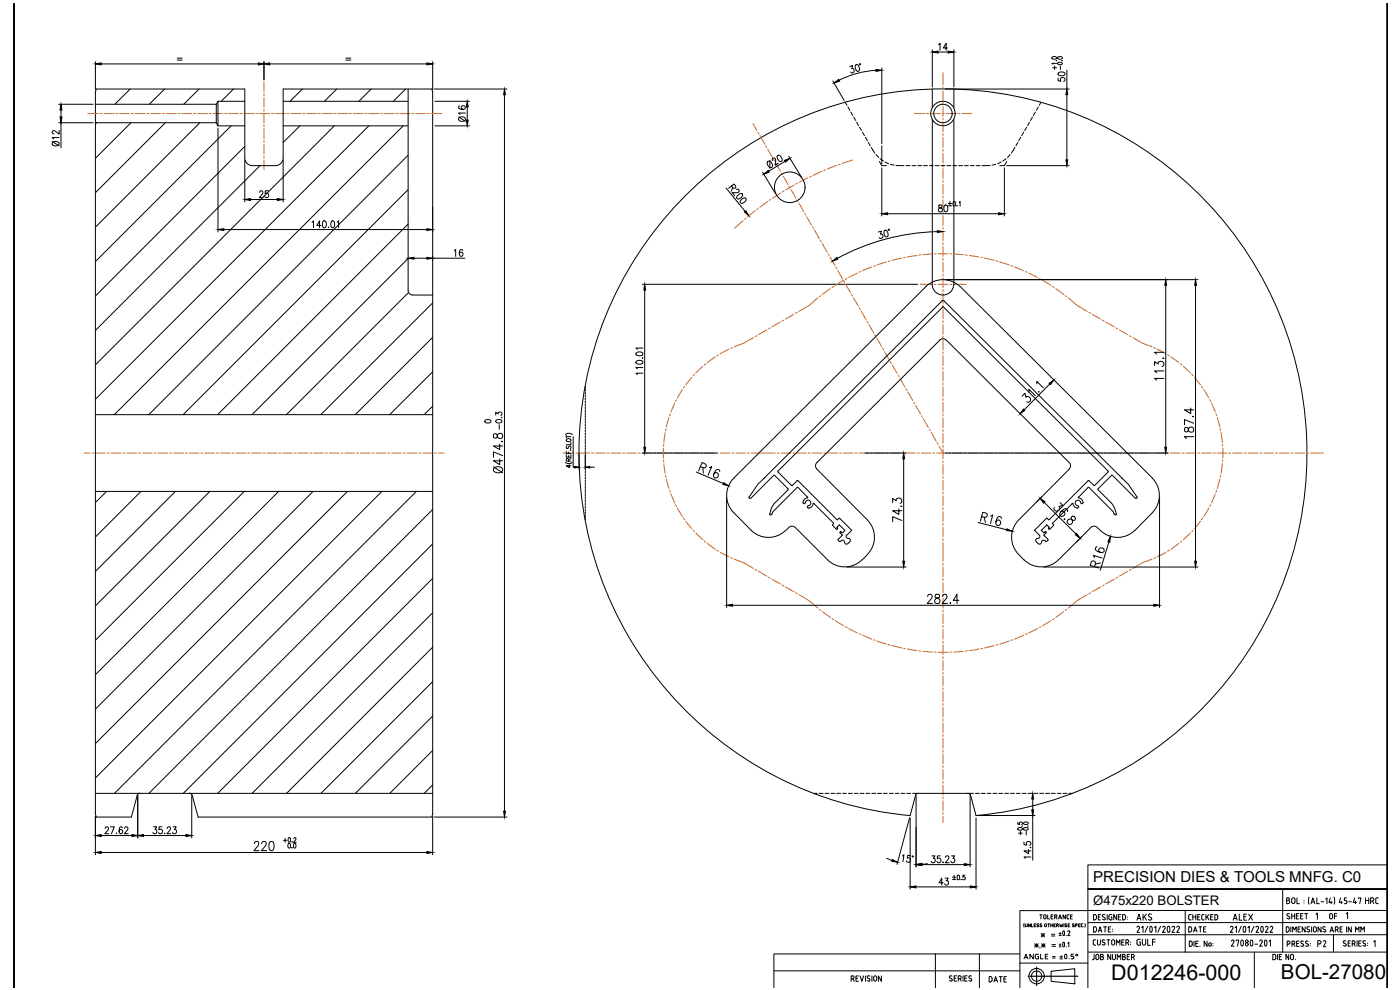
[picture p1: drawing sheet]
<svg xmlns="http://www.w3.org/2000/svg" width="420mm" height="297mm" viewBox="0 0 420 297" stroke-linecap="round" stroke-linejoin="round" font-family="sans-serif">
<defs><g id="words">
<text font-size="6.6" x="340.4" y="278.3">AKS</text>
<text font-size="6.4" x="333.5" y="294">D012246-000</text>
<text font-size="6.2" x="384.4" y="293.9">BOL-27080</text>
<text font-size="5.3" x="394.8" y="285.4">P2</text>
<g font-size="4.9">
<text x="151.7" y="130.2" transform="rotate(-90 151.7 130.2)">-0.3</text>
<text x="369.4" y="277.3">ALEX</text>
<text x="398.3" y="276.9">OF</text>
<text x="340.4" y="284.7">GULF</text>
<text x="296" y="296">DATE</text>
</g>
<text font-size="4.5" x="328.1" y="264.7">PRECISION DIES &amp; TOOLS MNFG. C0</text>
<g font-size="4.4">
<text x="327" y="280.8">DATE:</text>
<text x="355.6" y="280.8">DATE</text>
<text x="309.7" y="285.7">*.* =</text>
</g>
<g font-size="4">
<text x="144.6" y="128.1">0</text>
<text x="328.1" y="271.6">Ø475x220 BOLSTER</text>
<text x="311.5" y="282.2">* =</text>
</g>
</g></defs>
<!-- layer: 0 -->
<g fill="none" stroke="#000" stroke-width=".3">
<path d="M28.6 31.3h36.3M28.6 36.8h36.3M29 36.8l-.4 .4M39.1 26.7l-4.6 4.6M39.3 36.8l-10.7 10.7M49.4 26.7l-4.6 4.6M49.6 36.8l-21 21M59.7 26.7l-4.6 4.6M60 36.8l-31.4 31.4M65.4 30.4v7.4l-.5-1v-5.5M65.4 30.4h8.1M65.4 37.8h8.1"/>
<path d="M65.4 30.4l-.5 .9M69.4 37.8l-40.8 40.7M70.1 26.7l-3.7 3.7M85 30.4h37.5M85 37.8h37.5M90 37.8l-5 5M90.7 26.7l-3.6 3.7M100.3 37.8l-71.7 71.7M101.1 26.7l-3.7 3.7M110.7 37.8l-82.1 82M111.4 26.7l-3.7 3.7M121 37.8l-86.7 86.6"/>
<path d="M121.7 26.7l-3.7 3.7M122.5 26.7v60.5M253.7 30.7l.5 .9M254.5 32.1l.5 1M255.3 33.6l.6 1M256.2 35.1l.6 1.1M257.1 36.7l.6 1M258 38.2l.5 1M258.8 39.7l.6 1M279.8 35.9v49.4a3.2 3.2 0 0 0 3.2 3.2 3.2 3.2 0 0 0 3.2-3.2M279.8 26.8v5.5M286.3 26.8v5.5"/>
<path d="M286.3 35.9v49.4M307.2 39.7l-.6 1M308.1 38.2l-.6 1M309 36.7l-.6 1M309.9 35.1l-.6 1.1M310.7 33.6l-.6 1M311.6 32.1l-.6 1M312.4 30.7l-.5 .9M73.5 43.9l-44.9 44.9M78 49.7l-49.4 49.4M122.5 46.6l-77.9 77.8M122.5 56.9l-67.5 67.5"/>
<path d="M259.7 41.2l.6 1M260.6 42.7l.6 1M261.5 44.2l1 1.7M262.9 46.4l.8 .8M264.1 47.6l1 .7M265.6 48.6l1.1 .5M267.2 49.3l1.2 .2M268.9 49.7h2.4M271.9 49.7h1.2M273.7 49.7h1.1M275.4 49.7h1.2M277.2 49.7h1.2"/>
<path d="M278.9 49.7h1.2M280.7 49.7h1.2M282.5 49.7h1.1M284.2 49.7h1.2M286 49.7h1.1M287.7 49.7h1.2M289.4 49.7h1.2M291.2 49.7h1.2M293 49.7h1.1M297.2 49.7h-2.5M298.8 49.3l-1.1 .2M300.5 48.6l-1.1 .5"/>
<path d="M301.9 47.6l-.9 .7M303.2 46.4l-.8 .8M304.6 44.2l-1.1 1.7M305.5 42.7l-.6 1M306.3 41.2l-.6 1M122.5 67.2l-57.2 57.2M122.5 77.6l-46.9 46.8M122.5 87.1a1.38 1.38 0 0 0 1.4 1.4h6M122.6 87.8l-36.6 36.6M129.9 90.9l-33.6 33.5M129.9 101.2l-23.3 23.2M129.9 111.5l-13 12.9"/>
<path d="M175.7 116v.5M175.7 116.8v.6M175.7 117.6v.6M175.7 118.5v.6M175.7 119.4v.6M28.6 124.4h101.3M129.9 121.9l-2.6 2.5M175.7 120.3v.6M175.7 121.2v.6M175.7 122v.6M175.7 122.9v.6M175.7 123.8v.6"/>
<path d="M175.7 124.7v.6M175.7 125.6v.6M175.7 126.4v.6M175.7 127.3v.6M175.7 128.2v.6M175.7 129.1v.5M175.7 129.9v.6M175.7 130.8v.6M175.7 131.7v.6M175.7 132.5v.6M175.7 133.4v.6M175.7 134.3v.6"/>
<path d="M175.7 135.2v.6M175.7 136.1v.6M175.7 136.9v.6M175.7 137.8v.6M175.7 138.7v.6M175.7 139.6v.6M28.6 147.4h101.3M32 147.4l-3.4 3.4M42.3 147.4l-13.7 13.7M52.6 147.4l-24 24.1M63 147.4l-34.4 34.4M73.3 147.4l-44.7 44.7"/>
<path d="M83.6 147.4l-55 55M94 147.4l-65.4 65.4M104.3 147.4l-75.7 75.7M114.6 147.4l-86 86M124.9 147.4l-90.6 90.6M129.9 152.9l-85.2 85.1M175.7 140.5v.6M175.7 141.3v.6M175.7 142.2v.6M175.7 143.1v.6M175.7 144v.5M175.7 144.8v.6"/>
<path d="M175.7 145.7v.6M175.7 146.6v.6M175.7 147.4v.6M175.7 148.3v.6M175.7 149.2v.6M175.7 150.1v.6M175.7 151v.6M175.7 151.8v.6M175.7 152.7v.6M175.7 153.6v.6M175.7 154.5v.6M175.7 155.4v.5"/>
<path d="M129.9 163.2l-74.9 74.8M129.9 173.5l-64.6 64.5M129.9 183.9l-54.2 54.1M129.9 194.2l-43.9 43.8M129.9 204.5l-33.6 33.5M129.9 214.8l-23.2 23.2M28.6 238h101.3M41.2 238.7l-1.8 6.5h-10.5l-.3-1v-216.6l.3-.9h44.6v20.7a2.31 2.31 0 0 0 2.3 2.3h6.9a2.31 2.31 0 0 0 2.3-2.3v-20.7h44.6l.3 .9v216.6l-.3 1h-70.1l-1.8-6.5M42 238l-.5 .2-.3 .5M56.8 238l.6 .2 .3 .5M129.9 225.2l-12.9 12.8M129.9 235.5l-2.6 2.5"/>
<path d="M244.2 238h1.1M245.8 238h1.2M247.6 238h1.2M249.4 238h1.1M251.1 238h1.2M252.9 238h1.1M254.6 238h1.2M256.4 238h1.1M258.1 238h1.2M259.9 238h1.1M261.6 238h1.2M263.4 238h1.2"/>
<path d="M265.1 238h1.2M266.9 238h1.2M268.7 238h1.1M270.4 238h1.2M272.1 238h1.2M273.9 238h1.3M274.8 238.7l-1.7 6M274.9 238v.3M275.6 238l-.5 .2-.4 .5M275.6 238h14.8M290.4 238l.6 .2 .3 .5M290.9 238l.3 .3"/>
<path d="M291.1 238h1.1M291.3 238.7l1.6 6a109.2 109.2 0 0 0 83-166.2 109.2 109.2 0 0 0-185.8 0 109.2 109.2 0 0 0 83 166.2M292.7 238h1.2M294.5 238h1.2M296.3 238h1.1M298 238h1.2M299.8 238h1.1M301.5 238h1.2M303.2 238h1.2M305 238h1.2M306.8 238h1.1M308.5 238h1.2"/>
<path d="M310.3 238h1.2M312.1 238h1.1M313.8 238h1.2M315.5 238h1.2M317.3 238h1.1M319 238h1.2M320.8 238h1"/>
<circle cx="283" cy="34.1" r="3.7"/>
<circle cx="283" cy="34.1" r="2.77"/>
</g>
<g fill="none" stroke="#cd6928" stroke-width=".3">
<path d="M26.3 34.1h3.2M30.1 34.1h.6M31.3 34.1h2.9M34.8 34.1h.6M35.9 34.1h2.9M39.4 34.1h.6M40.6 34.1h2.9M44.1 34.1h.6M45.3 34.1h2.9M48.8 34.1h.6M50 34.1h2.9M53.5 34.1h.5"/>
<path d="M54.6 34.1h2.9M58.1 34.1h.6M59.3 34.1h2.9M62.8 34.1h.6M64 34.1h2.9M67.5 34.1h.6M68.6 34.1h3M72.2 34.1h.5M73.3 34.1h3M76.8 34.1h.6M78 34.1h2.9M79.2 24.6v2.9"/>
<path d="M79.2 28.1v.6M79.2 29.3v2.9M79.2 32.8v.6M79.2 34v2.9M79.2 37.5v.6M79.2 38.7v2.9M81.5 34.1h.6M82.7 34.1h2.9M86.2 34.1h.6M87.3 34.1h3M90.9 34.1h.6M92 34.1h3"/>
<path d="M95.5 34.1h.6M96.7 34.1h2.9M100.2 34.1h.6M101.4 34.1h2.9M104.9 34.1h.6M106.1 34.1h2.9M109.6 34.1h.5M110.7 34.1h2.9M114.2 34.1h.6M115.4 34.1h2.9M118.9 34.1h.6M120.1 34.1h2.9"/>
<path d="M123.6 34.1h.6M124.7 34.1h3M128.2 34.1h.6M129.4 34.1h3.2M226 37.1l1.2 2.1M227.5 39.7l.3 .5M274.5 34.1h3M278.1 34.1h.6M279.2 34.1h3M282.8 34.1h.5M283 21.8v3.7M283 26.1v.6"/>
<path d="M283 27.3v2.9M283 30.8v.6M283 32v2.9M283 35.4v.6M283 36.6v2.9M283.9 34.1h2.9M287.4 34.1h.6M288.6 34.1h3M79.2 42.1v.6M79.2 43.3v2.9M79.2 46.8v.6M79.2 48v2.9"/>
<path d="M228.1 40.7l1.4 2.6M229.8 43.8l.3 .5M230.4 44.8l1.5 2.5M231.3 59.8l-.4 .4M232.2 47.8l.3 .5M232.8 48.8l1.4 2.6M234.3 57.9l-2.5 1.6M234.5 51.9l.3 .5M235.1 52.9l1.4 2.5M235.3 57.3l-.5 .3M236.8 55.9l.3 .5M237.4 56.9l1.5 2.5"/>
<path d="M238.3 55.5l-2.5 1.5M239.2 59.9l.3 .6M239.3 54.9l-.5 .3M242.5 53.3l-2.7 1.4M243.5 52.9l-.5 .2M246.7 51.4l-2.7 1.2M247.7 51l-.5 .2M251 49.7l-2.7 1M252.1 49.3l-.5 .2M255.9 48l-3.2 1.1M283 40.1v.6M283 41.3v2.9"/>
<path d="M283 44.8v.6M283 46v2.9M283 49.5v.6M283 50.6v3M283 54.1v.6M283 55.3v3M283 58.8v.6M283 60v2.9M223 66.2l-2.5 2.3M223.9 65.4l-.5 .4M226.6 63.2l-2.3 1.9M227.6 62.5l-.5 .4"/>
<path d="M230.4 60.5l-2.4 1.7M239.7 61l1.5 2.5M241.5 64l.3 .5M242.1 65l1.5 2.6M243.9 68l.3 .5M244.4 69l1.5 2.6M246.2 72.1l.3 .5M246.8 73.1l1.4 2.5M248.5 76.2l.3 .5M249.1 77.2l1.5 2.5M262.7 79.7l-.6 .2M266 78.6l-2.8 .9"/>
<path d="M267.1 78.3l-.5 .1M270.6 77.4l-2.9 .7M271.7 77.2l-.6 .1M275.2 76.7l-2.9 .4M276.3 76.5l-.6 .1M279.8 76.2l-2.9 .2M281 76.2h-.6M281.6 76.2h2.9M283 63.5v.6M283 64.7v2.9M283 68.2v.5M283 69.3v3"/>
<path d="M283 72.9v.5M283 74v2.9M283 77.5v.6M283 78.7v2.9M285.1 76.2h.5M286.2 76.2l3 .2M289.7 76.5l.6 .1M290.9 76.7l2.9 .4M294.4 77.2l.5 .1M295.5 77.4l2.8 .7M298.9 78.3l.6 .1M300 78.6l2.8 .9"/>
<path d="M303.4 79.7l.5 .2M230.1 99l-2.5 1.4M231.2 98.4l-.6 .3M234.2 96.6l-2.5 1.5M235.2 96.1l-.5 .3M238.3 94.3l-2.6 1.5M239.3 93.7l-.5 .3M245.5 89.4l-2.7 2.3-3 1.7M246.4 88.7l-.5 .3M249.2 86.6l-2.3 1.7M250.2 85.9l-.5 .4M250.8 80.2l.3 .5"/>
<path d="M251.4 81.2l1.5 2.5M253.2 84.1l-2.5 1.5M253.2 84.2l.3 .6M253.8 85.3l1.4 2.5M254.2 83.6l-.5 .2M255.5 88.3l.3 .5M256.1 89.3l1.5 2.5M257.3 82l-2.6 1.3M257.9 92.3l.3 .5M258.4 81.4l-.6 .3M258.5 93.3l1.4 2.6M260.2 96.4l.3 .5"/>
<path d="M260.8 97.4l1.5 2.5M261.6 80.1l-2.7 1.1M276.2 85.3h3.6M280.4 85.3h.6M281.6 85.3h2.9M283 82.2v.6M283 83.4v2.9M283 86.9v.6M283 88.1v2.9M283 91.5v.6M283 92.7v2.9M283 96.2v.6"/>
<path d="M283 97.4v2.9M285.1 85.3h.6M286.2 85.3h3.7M304.5 80.1l2.6 1.1M307.7 81.4l.5 .3M308.8 82l2.5 1.3M311.8 83.5l.6 .3M312.9 84.1l2.5 1.5M315.9 85.9l.5 .4M316.8 86.6l2.4 1.7M319.7 88.7l.4 .3M320.6 89.4l2.7 2.3 3 1.7"/>
<path d="M326.8 93.7l.5 .3M327.8 94.3l2.5 1.5M330.8 96.1l.6 .3M331.9 96.6l2.5 1.5M334.9 98.4l.5 .3M335.9 99l2.5 1.4M203 119.9l-.3 .5M204.8 116.9l-1.5 2.5M205.5 116l-.4 .4M207.6 113.2l-1.8 2.3M208.4 112.3l-.4 .5M210.9 109.9l-2.1 2"/>
<path d="M211.9 109.1l-.5 .4M214.6 107.1l-2.3 1.7M215.7 106.5l-.5 .3M218.7 104.8l-2.5 1.4M219.8 104.3l-.5 .2M226.1 101.3l-3 1.7-2.8 1.1M227.1 100.7l-.5 .3M262.5 100.4l.3 .5M263.1 101.4l1.5 2.6M264.9 104.5l.3 .5M265.4 105.5l1.5 2.5M267.2 108.5l.3 .6"/>
<path d="M267.8 109.6l1.5 2.5M269.6 112.6l.2 .5M270.1 113.6l1.5 2.5M271.9 116.6l.3 .5M272.5 117.6l1.5 2.6M283 100.9v.6M283 102.1v2.9M283 105.6v.6M283 106.7v2.9M283 110.2v.6M283 111.4v2.9M283 114.9v.6"/>
<path d="M283 116.1v2.9M283 119.6v.6M338.9 100.7l.5 .3M340 101.3l3 1.7 2.7 1.1M346.3 104.3l.5 .2M347.3 104.8l2.6 1.3M350.4 106.5l.5 .3M351.4 107.1l2.4 1.7M354.2 109.1l.5 .4M355.1 109.9l2.1 2M357.6 112.3l.4 .4M358.5 113.2l1.8 2.2"/>
<path d="M360.6 116l.3 .4M361.3 116.9l1.5 2.5M363 119.9l.3 .5M25.3 135.9h1.7M27.6 135.9h.6M28.7 135.9h2.9M32.2 135.9h.6M33.4 135.9h2.9M36.9 135.9h.6M38.1 135.9h2.9M41.6 135.9h.6M42.8 135.9h2.9"/>
<path d="M46.3 135.9h.5M47.4 135.9h2.9M50.9 135.9h.6M52.1 135.9h2.9M55.6 135.9h.6M56.8 135.9h2.9M60.3 135.9h.6M61.4 135.9h3M65 135.9h.5M66.1 135.9h3M69.7 135.9h.5M70.8 135.9h2.9"/>
<path d="M74.3 135.9h.6M75.5 135.9h2.9M79 135.9h.6M80.2 135.9h2.9M83.7 135.9h.6M84.9 135.9h2.9M88.3 135.9h.6M89.5 135.9h2.9M93 135.9h.6M94.2 135.9h2.9M97.7 135.9h.6M98.9 135.9h2.9"/>
<path d="M102.4 135.9h.5M103.5 135.9h2.9M107 135.9h.6M108.2 135.9h2.9M111.7 135.9h.6M112.9 135.9h2.9M116.4 135.9h.6M117.6 135.9h2.9M121 135.9h.6M122.2 135.9h3M125.7 135.9h.6M126.9 135.9h2.9"/>
<path d="M130.4 135.9h.6M131.6 135.9h1.7M168.9 135.9h3.4M172.9 135.9h.6M174 135.9h3M177.6 135.9h.6M178.7 135.9h3M182.3 135.9h.5M183.4 135.9h2.9M186.9 135.9h.6M188.1 135.9h2.9M191.6 135.9h.6"/>
<path d="M192.8 135.9h2.9M196.3 135.9h.6M197.4 135.9h2.9M199.1 134.5v2.9M199.2 138v.6M199.2 133.3v.6M199.2 139.1l.4 2.9M199.6 129.8l-.4 2.9M199.9 128.7l-.2 .5M200.8 125.3l-.8 2.8M200.9 135.9h.6M201.1 124.2l-.2 .6"/>
<path d="M202.1 135.9h2.9M202.5 120.9l-1.1 2.8M205.6 135.9h.6M206.8 135.9h2.9M210.3 135.9h.6M211.5 135.9h2.9M215 135.9h.5M216.1 135.9h2.9M219.6 135.9h.6M220.8 135.9h2.9M224.3 135.9h.6M225.5 135.9h7.1"/>
<path d="M233.2 135.9h.6M234.4 135.9h2.9M237.9 135.9h.6M239.1 135.9h2.9M242.6 135.9h.6M243.8 135.9h2.9M247.2 135.9h.6M248.4 135.9h2.9M251.9 135.9h.6M253.1 135.9h2.9M256.6 135.9h.6M257.8 135.9h2.9"/>
<path d="M261.3 135.9h.5M262.4 135.9h3M266 135.9h.5M267.1 135.9h3M270.7 135.9h.5M271.8 135.9h2.9M274.2 120.7l.3 .5M274.8 121.7l1.5 2.5M275.3 135.9h.6M276.5 135.9h2.9M276.6 124.7l.3 .5M277.2 125.7l1.4 2.6"/>
<path d="M278.9 128.8l.3 .5M279.5 129.8l1.4 2.5M280 135.9h.6M281.1 135.9h3M281.2 132.8l.3 .5M281.8 133.8l1.2 2.1M283 120.8v2.9M283 124.2v.6M283 125.4v3M283 128.9v.6M283 130.1v2.9M283 133.6v.6"/>
<path d="M283 134.8v2.9M283 138.3v.6M283 139.4v3M284.7 135.9h.6M285.8 135.9h2.9M289.3 135.9h.6M290.5 135.9h2.9M294 135.9h.6M295.2 135.9h2.9M298.7 135.9h.6M299.9 135.9h2.9M303.4 135.9h.5"/>
<path d="M304.5 135.9h2.9M308 135.9h.6M309.2 135.9h2.9M312.7 135.9h.6M313.9 135.9h2.9M317.4 135.9h.6M318.5 135.9h3M322 135.9h.6M323.2 135.9h3M326.7 135.9h.6M327.9 135.9h2.9M331.4 135.9h.6"/>
<path d="M332.6 135.9h2.9M336.1 135.9h.5M337.2 135.9h3M340.8 135.9h.5M341.9 135.9h3M345.4 135.9h.6M346.6 135.9h2.9M350.1 135.9h.6M351.3 135.9h2.9M354.8 135.9h.6M356 135.9h2.9M359.5 135.9h.5"/>
<path d="M360.6 135.9h2.9M363.6 120.9l1.1 2.7M364.1 135.9h.6M364.9 124.2l.2 .5M365.3 125.3l.8 2.8M365.3 135.9h2.9M366.2 128.7l.1 .5M366.5 129.8l.3 2.9M366.8 139.1l-.3 2.9M366.9 133.3v.6M366.9 138v.6M367 134.5v2.9"/>
<path d="M368.8 135.9h.6M370 135.9h2.9M373.5 135.9h.6M374.6 135.9h2.9M378.1 135.9h.6M379.3 135.9h2.9M382.8 135.9h.6M384 135.9h2.9M387.5 135.9h.6M388.7 135.9h2.9M392.2 135.9h.5M393.3 135.9h3.8"/>
<path d="M199.7 142.6l.2 .6M200 143.8l.8 2.8M201 147.1l.1 .6M201.4 148.2l1.1 2.7M202.7 151.4l.3 .5M203.3 152.4l1.5 2.6M205.1 155.4l.4 .5M205.8 156.4l1.8 2.3M208 159.1l.4 .4M208.8 160l2.2 2M283 143v.6M283 144.1v3"/>
<path d="M283 147.7v.5M283 148.8v2.9M283 152.3v.6M283 153.5v2.9M283 157v.6M283 158.2v2.9M357.3 159.9l-2.2 2.1M358 159.1l-.4 .4M360.3 156.4l-1.8 2.3M360.9 155.4l-.3 .5M362.8 152.4l-1.5 2.5M363.3 151.4l-.2 .5"/>
<path d="M364.7 148.2l-1.1 2.7M365.1 147.1l-.2 .6M366.1 143.7l-.8 2.9M366.3 142.6l-.1 .6M211.4 162.3l.5 .4M212.3 163.1l2.4 1.7M215.2 165.1l.5 .3M216.2 165.7l2.6 1.4M219.3 167.3l.5 .3M220.4 167.8l2.7 1 3 1.8M226.6 170.9l.5 .3M227.6 171.4l2.5 1.5"/>
<path d="M230.6 173.2l.6 .3M231.7 173.8l2.5 1.4M234.7 175.5l.5 .3M235.7 176.1l2.6 1.4M238.8 177.8l.5 .3M239.8 178.4l3 1.8 2.7 2.3M283 162.8v5.6M283 161.7v.6M283 169v.6M283 170.1v3M283 173.7v.5M283 174.8v3"/>
<path d="M283 178.4v.5M283 179.5v2.9M326.3 178.4l-3 1.8-2.7 2.3M327.3 177.8l-.5 .3M330.3 176.1l-2.5 1.4M331.4 175.5l-.6 .3M334.4 173.8l-2.5 1.4M335.4 173.2l-.5 .3M338.4 171.4l-2.5 1.5M339.4 170.9l-.5 .3M345.8 167.8l-2.8 1-3 1.8M346.8 167.3l-.5 .3"/>
<path d="M349.9 165.7l-2.5 1.4M350.9 165.1l-.5 .3M353.8 163.1l-2.4 1.7M354.7 162.3l-.5 .4M245.9 182.8l.5 .4M246.9 183.6l2.3 1.7M249.7 185.6l.5 .3M250.7 186.2l2.5 1.5M253.7 188l.5 .3M254.7 188.6l2.6 1.3M257.9 190.2l.5 .2M258.9 190.6l2.7 1.2"/>
<path d="M262.1 191.9l.6 .3M263.2 192.4l2.8 .9M266.6 193.4l.6 .2M267.7 193.7l2.9 .7M271.2 194.5l.5 .1M272.3 194.7l2.9 .5M275.8 195.3l.5 .1M276.9 195.4l2.9 .3M280.4 195.7h.6M281.6 195.7h2.9M283 183v.6M283 184.2v2.9"/>
<path d="M283 187.7v.6M283 188.8v3M283 192.4v.6M283 193.5v2.9M283 197v.6M283 198.2v2.9M285.1 195.7h.6M289.2 195.4l-2.9 .3M290.3 195.3l-.6 .1M293.8 194.7l-2.9 .5M295 194.5l-.6 .1M298.3 193.7l-2.8 .7"/>
<path d="M299.5 193.4l-.6 .2M302.8 192.4l-2.8 .9M303.9 191.9l-.5 .3M307.2 190.6l-2.7 1.2M308.2 190.2l-.5 .2M311.4 188.6l-2.6 1.3M312.4 188l-.5 .3M315.4 186.2l-2.5 1.5M316.4 185.6l-.5 .3M319.2 183.5l-2.4 1.8M320.1 182.8l-.4 .4M283 201.7v.6"/>
<path d="M283 202.9v2.9M283 206.4v.6M283 207.6v2.9M283 211v.6M283 212.2v2.9M283 215.7v.6M283 216.9v2.9M283 220.4v.6M283 221.6v2.9M283 225.1v.6M283 226.2v3M283 229.7v.6"/>
<path d="M283 230.9v2.9M283 234.4v.6M283 235.6v2.9M283 239.1v.6M283 240.3v2.9M283 243.8v.5M283 244.9v1.9"/>
</g>
<!-- layer: DIMS -->
<g fill="none" stroke="#000" stroke-width=".3">
<path d="M28.6 18.5v8.4M30.4 19.2h47.1M53.2 17.4h1.5M53.2 18h1.5M79.2 18.5v5.5M81 19.2h47.1M103.8 17.4h1.5M103.8 18h1.5M129.9 18.5v8.4M255 19.9l.9-.2-.3 .9a.63 .63 0 0 1 .8 .8 .63 .63 0 0 1-1.1 .2M256.7 19.6l.7-.2 .4 .7a.89 .89 0 0 1-.3 1.3l-.7-.7zM258 19.2l.2-.1-.1 .4z"/>
<path d="M279.8 14.9v11.2M281.5 15.6h3M281.7 13.4l.4-.4v2.1M284.4 14.4h-1.3l.8-1.4v2.1M286.3 14.9v11.2M315.8 17.1l.5-.1 .7 .1a.67 .67 0 0 1-.5 .8 .67 .67 0 0 1-.8-.5zM316.5 19.8v1M317 18.2h.1M317.1 19h-1.4l.3 .3M317.5 18.8a.67 .67 0 0 1 .8-.2 .67 .67 0 0 1 .4 .7l-1 .1-.3-.3zM317.5 17.1a.67 .67 0 0 1 .8-.2 .67 .67 0 0 1 .4 .7 .67 .67 0 0 1-.8 .3 .67 .67 0 0 1-.4-.8zM318.2 19.8v1"/>
<path d="M318.7 18.2h.1M17.6 31.3h10.4M17.6 36.8h10.4M17.8 39.1v1.2l-1.7-1.1-.3 .2-.1 .4 .5 .4M18.3 33v2.1M18.3 36.8v7.6M65.4 38.4v31.2M130.3 26.7h21.8M130.5 30.4h10.4M130.5 37.8h10.4M137.6 35.1l2.1 1.3M137.7 35.4a1.02 1.02 0 0 1 1.2-.4 1.02 1.02 0 0 1 .7 1.1 1.02 1.02 0 0 1-1.2 .4 1.02 1.02 0 0 1-.7-1.1z"/>
<path d="M137.9 31.8l-.3 .5a1.15 1.15 0 0 0 2.1-.1 .59 .59 0 0 0-.6-.6 .59 .59 0 0 0-.6 .6 .59 .59 0 0 0 .5 .6M139.7 33.9h-2.1l.4 .4M140.2 32.1v3.9M151.4 28.4v215M250 24.3l3.3 5.8M262.9 21.1a28.6 28.6 0 0 0-11.1 3M264.6 20.4v22.7M283.7 26.7h37.2M315.9 20.3h1.2M317.6 23.4v.9h.8a.65 .65 0 0 1 .1-.9 .65 .65 0 0 1 .9 .1 .65 .65 0 0 1-.2 .9M317.6 21.8l1.1-.2 .9 .5a1.2 1.2 0 0 1-2 .1zM320.2 21v5.7"/>
<path d="M320.2 28.4v19.6M15.7 42.5l2.1 1.3M15.8 42.8a1.16 1.16 0 0 1 2 .5 1.35 1.35 0 0 1-2.1 0zM17.8 41.3h-2.1l.4 .4M73.5 48.1v12.5M75.2 59.9h8M77.9 57.7l.1-.3a.5 .5 0 0 1 .7-.1 .5 .5 0 0 1 .1 .7l-1 1.3h1.2M80.5 57.2h-.9v.9a.65 .65 0 0 1 .9 .1 .65 .65 0 0 1-.1 .9 .65 .65 0 0 1-.9-.2M85 48.1v12.5M217.9 56.4l5.7 7M219.5 55.8l.7 .7 .6-.3-.5-1-1.6 1.3M219.9 56.3l-.5 1.1"/>
<path d="M221 56.9l.4-.2 .4 .4-.2 .6-1.9 .1 .8 .9M221.5 58.5a.92 .92 0 0 1 1.2-.3 1.12 1.12 0 0 1-.3 1.2 1.12 1.12 0 0 1-1.3 .1l-.1-.3zM222.6 59.8a.98 .98 0 0 1 1.2-.3 1.14 1.14 0 0 1-.4 1.2 1.14 1.14 0 0 1-1.2 .1v-.6zM228.9 51.7l3.8 6.3M230.3 48.5a1.06 1.06 0 0 1 1.3 .4 1.06 1.06 0 0 1-.1 1.4 1.31 1.31 0 0 1-1.2-1.8zM231.1 48.1l-.1 2.4M231.8 48.2v-.4l.4-.4 .6 .4-.2 1.8 1-.6M233.4 46.7l.1-.1a1.24 1.24 0 0 1 1.1 1.7l-.1 .1a1.29 1.29 0 0 1-1.1-1.7zM235.6 48.4l-4.9 3M236.7 46.9l3.9 6.4M263.9 48.5l.7 1.2h1.4M264.6 43.8v5.4"/>
<path d="M264.6 50.4v14.4M301.4 50.4v14.4M302.1 48.5l-.7 1.2h-1.4M302.1 49.7h18.8M67.2 68.9h60.9M93.7 66.7l.4-.4v2M96.3 67.6h-1.2l.8-1.3v2M97 66.4l.3-.1a1.2 1.2 0 0 1 .1 2h-.1a1.43 1.43 0 0 1-.3-1.9zM98.5 68.2h.2zM99.5 66.4l.3-.1a1.2 1.2 0 0 1 .1 2h-.1a1.49 1.49 0 0 1-.3-1.9zM101.2 66.7l.4-.4v2M124.2 77.5h3.9"/>
<path d="M129.9 62.1v7.5M129.9 76.8v1.2M129.9 77.5h9.6M136.3 75.3l.5-.5v2.1M138.9 75.1l-.4-.3a1.16 1.16 0 0 0-.7 1.1 1.16 1.16 0 0 0 .6 1 .59 .59 0 0 0 .6-.5 .59 .59 0 0 0-.5-.6 .59 .59 0 0 0-.6 .4M263.6 69.6l.9-.2-.3 .9a.64 .64 0 0 1 .8 .8 .64 .64 0 0 1-1.1 .2M265.4 69.3l.3-.3a1.32 1.32 0 0 1 .5 2l-.1 .1a1.38 1.38 0 0 1-.7-1.8zM266.4 64.1h33.3M266.6 68.8h.2v.3zM281.3 69.5a66.4 66.4 0 0 0-30 8M281.8 61.6v.6a.82 .82 0 0 1 .8 .3 .82 .82 0 0 1 0 1 .62 .62 0 0 1-1-.2 .62 .62 0 0 1 .5-.9l.5-.2v-.6zM283.5 61.6l.4-.1a1.2 1.2 0 0 1-.1 2.1 1.48 1.48 0 0 1-.3-2z"/>
<path d="M284.6 61h1M284.6 61.8h1M285.1 60.5v1.1M286.1 60.5a.67 .67 0 0 1 .8 .6 .67 .67 0 0 1-.5 .7h-.3l-.1-.5zM287.2 61.7h.1M287.8 60.7l.3-.2v1.3M192.8 85.3h82.6M193.5 87v47.2M283.7 83.9h75.8M349.9 85.6v48.6M358.8 85.6v82.8M191 108.4l.7-.3a.96 .96 0 0 1 1.2 .5v.2a1.24 1.24 0 0 1-2-.2z"/>
<path d="M191 105.8l.7-.2a.96 .96 0 0 1 1.2 .5v.2a1.2 1.2 0 0 1-2-.2zM192.8 107.4v.1zM192.9 112h-2l.4 .4M192.9 110.3h-2l.4 .4M192.9 104.4h-2l.4 .4M306.8 118.9l.8-.9 .3 1.2a.84 .84 0 0 1 1.4 .5 .84 .84 0 0 1-1.1 .9M308.8 117.6v-.8l1.9 1.9M311.1 115.2l.1-.8 1.9 2M311.7 117.5l.1 .1zM315.1 115.2l-7.7 7.7M346.5 109.7v-1.2l1.1 .7a.85 .85 0 0 1 1.3-.7 .85 .85 0 0 1-.1 1.5M349 107.5h.3z"/>
<path d="M349.3 113.5h-2.8l.6 .6M349.3 111.3h-2.8l.6 .5M349.3 105.7h-2.8l.6 .6M150 137.7v1.7l-1.9-1.1h2.7M150 133.2v1.7l-1.9-1.1h2.7M150.7 132.3v.3zM150.8 136.7l-2.7-1.1v1.6M169.7 138.7a1.59 1.59 0 0 0 2.1 0M169.7 130.4a1.59 1.59 0 0 1 2.1 0M169.9 136.4v.8h1.4v-.8M169.9 135.4v.7h1.4M169.9 132a.69 .69 0 0 1 .8-.4 .69 .69 0 0 1 .6 .7 .77 .77 0 0 1-1.4-.3z"/>
<path d="M169.9 131h1.4M169.9 130.6v.8M170.2 133.8l-.3 .3 .1 .4h.4l.3-.6 .4-.1 .2 .3-.2 .5M170.6 138.3l-.1-.6-.3-.2-.3 .3v.5h1.4M170.6 135.6v.5M170.6 136.7v.5M170.9 139.4v.9l-1-.6h1.4M171.2 135h.1M171.3 132.8v.6h-1.4M171.3 137.5l-.7 .5M172 131v9.2h.4M173.8 135.9v4.9"/>
<path d="M175.7 136.6v4.2M192.8 135.9h22.4M210.2 140l1.3 .4 .4-.3v-.7l-1.2-.6-1.1 2.5M259.6 135.9h12.3M271.2 137.7v30.7M283.7 135.9h66.8M355.6 128.4a.74 .74 0 0 0-.1 .7 .74 .74 0 0 0 .7 .5l.3-.4a.87 .87 0 0 1 .8-1.1 .87 .87 0 0 1 .9 1 .89 .89 0 0 1-1.1 .5 .89 .89 0 0 1-.6-1 .59 .59 0 0 0-.9-.2zM357.3 122.4v1.7l-1.8-1.1h2.7M358.1 124.9v.2zM358.2 131h-2.7l.5 .6M358.2 127l-2.7-1.1v1.6M148.1 140l2.7 1.9"/>
<path d="M148.2 140.5a1.72 1.72 0 0 1 2.6 .2 1.47 1.47 0 0 1-1 1.2 1.47 1.47 0 0 1-1.6-.5zM177 140.2h1.4M208.9 141.6l8.2 3.5M210.9 140.3l.2 1.6M212.9 140.3l.7-.3-1.1 2.5M216 141.5a.61 .61 0 0 0-.8-.7l-.4 .3a2.37 2.37 0 0 0-.6 2 .76 .76 0 0 0 1 .2 .76 .76 0 0 0 .3-1.1 .76 .76 0 0 0-1-.3l-.3 .4M218.1 149.4v32.9M267.9 150.8v-1.2l1.1 .6a.83 .83 0 0 1 1.2-.7 .83 .83 0 0 1-.1 1.5M269.8 152.7v1.6l-1.9-1.1h2.8M270.4 151.9h.3zM270.7 156.2l-2.8-1.2v1.6M293.6 156.8l8.5 2.2"/>
<path d="M294.6 155l.9 .2 .7-.3a.65 .65 0 0 0-.3-1l-1-.2-.7 2.7M295.3 155.2l.5 1.6M297.3 154.9l.7-.4-.8 2.6M300.5 155.5a.62 .62 0 0 0-.9-.5 1.79 1.79 0 0 0-.3 2.6 .82 .82 0 0 0 1-.7 .82 .82 0 0 0-.9-.9l-.5 .6M312.7 149.1l-1.7 1.6M313.4 150.7l9.6 9.6M318.1 150.8l.9 .9-1.2 .2a.84 .84 0 0 1-.4 1.4 .84 .84 0 0 1-1-1.1M319.4 155.7l.1 .2zM320.3 153.5l.1-.3-.3-.4a1.63 1.63 0 0 0-2 1.3 .65 .65 0 0 0 .1 .6 .65 .65 0 0 0 .7 .2 .75 .75 0 0 0 .7-1 .75 .75 0 0 0-1.2-.3M320.4 156.2a1.28 1.28 0 0 1 1.9 0l.4-.3a.73 .73 0 0 0-.2-.8 .73 .73 0 0 0-.8-.2l-.2 .5v.3a.87 .87 0 0 1 .2 1.3 .87 .87 0 0 1-1.3-.1zM348 149.4v32.9M254.2 170.1h17.7"/>
<path d="M278.4 178.9l.5-.6h.4l.5 .5-.4 .9-1.1 1.4h1.5M280.7 178.4l-.1 .5 .4 .5a.87 .87 0 0 1 1.1 .8 .87 .87 0 0 1-1 .9 .9 .9 0 0 1-.5-1.2 .9 .9 0 0 1 1.1-.5l.2-.2a.59 .59 0 0 0-.4-.9zM282.9 178.9l.4-.6h.5l.4 .5-.1 .6-1.3 1.7h1.5M313.2 170.1h46.3M324.7 161l-1.7 1.6M328.4 167.3l-.3-.7 2.7 .8M328.5 170l.2-1.3-.5-.4-.5 .1-.5 1.2 2.6 .8M329.3 164a.66 .66 0 0 0-.6 .9l.4 .4a1.7 1.7 0 0 0 2.3 .1 .82 .82 0 0 0-.8-1 .82 .82 0 0 0-.9 .9l.6 .5M330.3 168.9l-1.6 .3M332.8 162.6l-2.6 8.5M219.8 181.6h126.5M285.1 180.9h.2z"/>
<path d="M287.8 180.1h-1.7l1.1-1.8v2.8M41.3 238.7v12.7M57.5 238.7v12.7M274.9 238.7v21.4M291.1 238.7v21.4M309.9 239.7v3.3M28.6 244.9v11.6M30.4 255.8h97.7M30.4 250.7h9.2M31.6 248.6l.3-.5h.3l.4 .4-.3 .7-.8 .9h1.1M33.1 248.1h1.2l-.8 2M34.9 250.1h.2z"/>
<path d="M36.7 248.4l-.3-.3a1.16 1.16 0 0 0-.7 1 1.16 1.16 0 0 0 .6 1 .59 .59 0 0 0 .5-.8 .59 .59 0 0 0-1-.1l-.1 .3M37.4 248.6l.3-.5h.4l.3 .4-.2 .7-.9 .9h1.2M43.1 250.7h12.7M46.1 248.1h.9l-.5 .8a.63 .63 0 0 1 .5 1 .63 .63 0 0 1-1.1-.1M48.6 248.1h-.8l-.1 .9a.65 .65 0 0 1 .9 0 .65 .65 0 0 1-.1 .9 .65 .65 0 0 1-.9-.1M49.4 250v.1zM50.2 248.6l.3-.5h.4l.3 .4-.3 .7-.8 .9h1.2M52 248.1h.9l-.5 .8a.63 .63 0 0 1 .5 1 .63 .63 0 0 1-1.1-.1M76.3 253.1l.5-.6h.4l.5 .5-.1 .5-1.4 1.7h1.6M78.5 253.1l.5-.6h.5l.4 .5-.1 .5-1.3 1.7h1.5M81 252.6l.6-.1a1.72 1.72 0 0 1 0 2.7h-.3a2 2 0 0 1-.3-2.6zM85.1 252.1h.9"/>
<path d="M85.6 251.5v1.2M86.5 253.1a.7 .7 0 0 1 .8 .6 .7 .7 0 0 1-.5 .8l-.3-.1-.1-.5zM86.6 251.4l.2-.1a.78 .78 0 0 1 .4 .7 .78 .78 0 0 1-.4 .7l-.3-.2zM87.7 252.6h.1M87.6 254.3v.2zM88.2 251.7l.2-.4 .4 .3-.7 1.1h.8M88.2 253.1a.69 .69 0 0 1 .7 .5 .69 .69 0 0 1-.2 .8 .69 .69 0 0 1-.7-.5 .69 .69 0 0 1 .2-.8zM129.9 244.9v11.6M130.3 245.2h21.8M266.1 257.5l1.6 .7M270.8 256.8l.5-.3-.3 2M273 245.4l-3.8 13.9"/>
<path d="M273.1 245.4v21.4M273.3 256.8l-.9-.2-.1 .9a.64 .64 0 0 1 .9 .2 .64 .64 0 0 1-.3 .9 .64 .64 0 0 1-.9-.3M273.8 256.8l.2 .1-.1 .3zM276.7 259.4h12.7M278.3 259.1l-1.7 .2M279.7 256.8h.9l-.5 .8a.64 .64 0 0 1 .5 .9 .64 .64 0 0 1-1.1-.1M282.2 256.8h-.8l-.1 .9a.65 .65 0 0 1 .9 0 .65 .65 0 0 1-.1 .9 .65 .65 0 0 1-.9-.2M283 258.7v.2zM283.8 257.3l.1-.4 .6-.1 .3 .6-1.1 1.5h1.2M285.6 256.8h.9l-.5 .8a.64 .64 0 0 1 .5 .9 .64 .64 0 0 1-1.1-.1M292.9 245.4v21.4M293.6 244.7h17"/>
<path d="M305.4 246.7v.6l.6 .1a.43 .43 0 0 1 .1-.7 .43 .43 0 0 1 .6 .1 .43 .43 0 0 1-.1 .6M305.5 248.5l.8-.2 .5 .3a.75 .75 0 0 1-.7 .5 .75 .75 0 0 1-.7-.5zM305.7 250h1.1M306.3 249.5v1M306.7 247.9h.1M307.3 248.5a.68 .68 0 0 1 .8-.3 .68 .68 0 0 1 .4 .7l-1.1 .1-.2-.2zM307.3 246.8a.67 .67 0 0 1 .7-.3 .67 .67 0 0 1 .5 .7l-1.1 .2-.2-.3zM307.3 252.6v.8l.9 .1a.63 .63 0 0 1 0-.9 .63 .63 0 0 1 .9 .1 .63 .63 0 0 1-.1 .9M308 249.5v1M308.5 247.9h.1M308.7 254.9v1.3l-1.4-.9h2.1M309.3 254.2v.2z"/>
<path d="M309.4 257.1h-2.1l.4 .5M309.9 244.7v13.4M274.9 266.1h16.3M283.1 264.9h-1.3l.8-1.4v2.1M283.6 263.5h1l-.5 .8a.63 .63 0 0 1 .5 1 .63 .63 0 0 1-1.1-.1M285.8 263.2h1.1M285.8 263.9h1.1M286.4 262.6v1.2M287.4 262.7l.2-.1a.78 .78 0 0 1 .4 .7 .78 .78 0 0 1-.4 .7l-.3-.3zM288.5 263.9h.1M289.6 262.6h-.6v.6a.44 .44 0 0 1 .6 0 .44 .44 0 0 1-.1 .7 .44 .44 0 0 1-.6-.2"/>
</g>
<g fill="#000" stroke="#000" stroke-width=".3">
<path d="M28.6 19.2l1.8-.3v.6zM77.5 18.9l1.7 .3-1.7 .3zM79.2 19.2l1.8-.3v.6zM128.1 18.9l1.8 .3-1.8 .3zM279.8 15.6l1.7-.3v.6zM284.5 15.3l1.8 .3-1.8 .3zM18.3 31.3l.3 1.7h-.6zM18 35.1h.6l-.3 1.7zM140.2 30.4l.3 1.7h-.5zM140 36h.5l-.3 1.8zM151.4 26.7l.3 1.7h-.6zM250.3 24.9l1.4-1.1 .3 .5z"/>
<path d="M262.9 20.8l1.7 .3-1.7 .3zM320.2 26.7l.2 1.7h-.5zM73.5 59.9l1.7-.3v.6zM83.2 59.6l1.8 .3-1.8 .3zM229.2 52.3l1.4-1.2 .3 .5zM235.4 48.1l1.7-.6-1.4 1.1zM319.9 48h.5l-.2 1.7zM65.4 68.9l1.8-.3v.6zM122.5 77.5l1.7-.3v.6zM128.1 68.6l1.8 .3-1.8 .3zM128.1 77.2l1.8 .3-1.8 .3zM223.4 63.6l.4-.4 .9 1.5z"/>
<path d="M249.8 78.4l1.4-1.1 .2 .5zM264.6 64.1l1.8-.3v.6zM281.3 69.2l1.7 .3-1.7 .3zM299.7 63.8l1.7 .3-1.7 .3zM193.5 85.3l.3 1.7h-.6zM349.9 83.9l.2 1.7h-.5zM358.8 83.9l.3 1.7h-.6zM314.8 115l1.5-1-1 1.4zM172.4 140l1.4 .2-1.4 .2zM175.7 140.2l1.3-.2v.4zM193.2 134.2h.6l-.3 1.7zM271.2 135.9l.3 1.8h-.6z"/>
<path d="M307.2 122.7l.4 .4-1.4 1zM349.6 134.2h.5l-.2 1.7zM217.2 144.8l1.5 1-1.7-.4zM302.2 158.7l1.6 .7-1.7-.2zM312.2 149.5l1.4 1-.4 .5zM270.9 168.4h.6l-.3 1.7zM323.1 160.1l1.1 1.4-1.4-1zM333.3 161l-.2 1.7-.6-.2zM358.5 168.4h.6l-.3 1.7zM218.1 181.6l1.7-.3v.6zM346.3 181.3l1.7 .3-1.7 .3zM309.9 238l.3 1.7h-.6z"/>
<path d="M28.6 255.8l1.8-.3v.6zM28.6 250.7l1.8-.3v.6zM39.6 250.4l1.7 .3-1.7 .3zM41.3 250.7l1.8-.3v.6zM55.8 250.4l1.7 .3-1.7 .3zM128.1 255.5l1.8 .3-1.8 .3zM151.1 243.4h.6l-.3 1.8zM267.8 257.9l1.6 .8-1.8-.3zM274.9 259.4l1.8-.3v.6zM274.9 259.4l1.8-.4v.6zM289.4 259.1l1.7 .3-1.7 .3zM309.6 243h.6l-.3 1.7z"/>
<path d="M273.1 266.1l1.8-.3v.6zM291.2 265.8l1.7 .3-1.7 .3z"/>
</g>
<!-- layer: PROFILE -->
<g fill="none" stroke="#000" stroke-width=".3">
<path d="M282.7 90.3h.6M282.7 90.3l-55.3 55-2.6 3.8M283.4 90.3l55.2 55 2.6 3.8-.1 .4h-.4l-7-6.9-4.2 4.2 4.1 4.3 1.1 2M224.8 149.1l.1 .4h.4M225.4 149.5l6.9-6.9 4.2 4.2-3.8 3.9M239.5 144.3h-.3l-1.4 1.3h-.3M239.5 146.3h-.3l-7.3 7.3-.5 .9h-.3a5.5 5.5 0 0 1 1.6-3.8M239.5 146.3l2.9 2.9a1.65 1.65 0 0 0-1.3 1.9h.4a1.03 1.03 0 0 1 1.6-.8 1.03 1.03 0 0 1-.8 1.6l.2 .5 .6-.1 .6-.4 .3-.8M239.5 144.3l11.7 11.7M244.3 151l-.3 .1M244.3 151.1l5.9 5.9M250.2 157v.1"/>
<path d="M250.2 157.1l-.3 .5 1.1 1.2 .3-.3M251.2 155.9h.2M251.8 155.5l3.7 3.5M251.8 157.5h.2M251.9 157.6l-.7 .5 .2 .4M251.9 155.5l-.5 .5M252 157.6l1.5 1.5-.6 .8M252.1 159.7v.2M252.1 159.8l.2-.3 .4 .4M252.2 159.9l.5 .6M252.7 159.8h.1M255.5 159v.2"/>
<path d="M255.5 159.2l-1.4 1.4M312.5 159v.2M312.6 159.2l.6 .7M313.3 159.8h-.1M313.6 159.5l.3 .1M313.7 159.5l-.3 .4M313.9 159.9l-.6 .6M313.9 159.6l.1 .2M314 159.7l-.1 .2M314.1 157.6l-1.5 1.5M314.2 157.5h-.2M314.2 157.6l.6 .5-.2 .5 .4 .2"/>
<path d="M314.7 156l-.6-.5-3.6 3.5 1.5 1.6M314.8 155.9h-.1M315.1 158.7l-.2 .1M315.8 157l.4 .6-1.1 1.2M321.7 151l.3 .1M321.8 151.1l-5.9 5.9M326.8 146.3h-.3l-2.9 2.9a1.65 1.65 0 0 1 1.3 1.9h-.4a.99 .99 0 0 0-.7-.9 .99 .99 0 0 0-1.1 .4v.6l.9 .6 .1 .5a1.26 1.26 0 0 1-1.7-1.2M326.8 144.3h-.3l-11.7 11.7M326.9 146.3l7.3 7.3 .1 .5 .5 .4 .2-.3M326.9 144.3l1.3 1.3M328.2 145.6h.3l4-4v-.3l-49.5-49.2-49.5 49.2v.3l4 4M334.7 153.2l.3 1.1"/>
<path d="M251.5 161.8v.3M251.6 162.1l.3 .4M252 162.5h.2M252.2 162.5a.67 .67 0 0 1 .9-.4 .67 .67 0 0 1 .4 .8l.5 .4 .4-.2M252.7 160.5v.1M252.7 160.7l-1.1 1.1M254.1 160.6a.82 .82 0 0 0 .1 .8 .82 .82 0 0 0 .8 .3l.2 .4-.2 .4M255.1 162.6l-.6 .5M312 160.6a.82 .82 0 0 1-.1 .8 .82 .82 0 0 1-.9 .3l-.2 .4 .2 .4M313.3 160.5l1.2 1.3M313.8 162.5a.69 .69 0 0 0-.8-.4 .69 .69 0 0 0-.5 .8l-.3 .3h-.4l-.8-.6M314.1 162.5h-.3"/>
<path d="M314.5 161.8l-.4 .7"/>
<circle cx="237" cy="56.2" r="4.6"/>
</g>
<!-- layer: SHEET FORMAT -->
<g fill="none" stroke="#000" stroke-width=".3">
<path d="M416.3 259.5h-89.8v36.8M307.3 277.1v1.1M307.7 277.2l.1 .8 .4-.2M308.3 277.2v.6M309.2 277.2v.9l-.6-.9v.9M309.6 277.2v.9h.4M310.4 277.6h.3M310.8 277.2h-.4v.9h.4M311.3 277.6l.3 .1M311.7 277.2h-.4v.4M312.1 274.5h.7M312.2 277.6l.4 .1"/>
<path d="M312.4 274.5v1.2M312.6 277.2h-.4v.4M313.2 274.8l.4-.4 .3 .4M313.2 275.4l.4 .3 .3-.3M313.2 274.8v.6M313.5 277.8v-.4l.3-.2 .3 .6M314 274.8v.6M314.4 274.5v1.2h.6M314.4 277.2h.6M314.7 277.2v.9M315.4 277.6h.5M315.4 277.2v.9"/>
<path d="M315.4 275h.5M315.9 277.2v.9M316 274.5h-.6v1.2h.6M316.3 277.6h.3M316.5 275.2l.7-.2-.2-.5h-.5v1.2M316.8 277.2h-.5v.9h.5M316.9 275.2l.3 .5M317.4 277.7l.2-.4-.5-.1v.9M317.7 275.7l.4-1.2 .5 1.2M317.8 275.4h.6M318 277.2l.2 .9 .3-.6 .2 .6 .3-.9M319.1 279.4h.3"/>
<path d="M319.3 277.2v.9M319.3 279.4l.2 .6-.2 .6M319.6 278l.4 .1M319.8 277.6l.4 .2-.3 .2M319.8 274.5v1.2l-.8-1.2v1.2M320.2 277.2h-.5l.1 .4M320.5 274.4l-.2 .2-.1 .8 .3 .3M320.6 277.6h.3M320.6 274.5h.2M320.6 275.7h.2M320.8 279.3l.3 .3-.6 1.1h.6M320.8 279.3l-.4 .2"/>
<path d="M321 277.2h-.4v.9h.4M321.2 275h.5M321.8 274.5h-.6v1.2h.6M322 277.6l.4 .3-.6 .1M322.4 277.2h-.5l.1 .4M322.8 277.7l.4-.1v-.3l-.4-.1v.9M323.7 277.6h.3M324.2 277.2h-.5v.9h.5M324.5 277.9l.5 .2M324.5 277.4v.5M324.7 277.2l-.2 .2M324.8 277.2h.2"/>
<path d="M325.3 278v.1M326.5 266.7h89.8h-89.8M326.5 273.2h-20.4v23.1M326.5 273.2h89.8M326.5 276.8h89.8M329 275.5l-.5 .5M329 274.9l-.2-.4-.6-.1v1.6M329.1 274.9v.6M329.6 275.1h.5M330.3 274.4h-.7v1.6h.7M331.6 274.5a.43 .43 0 0 0-.6 0 .43 .43 0 0 0 0 .6l.7 .5-.3 .4M332.3 274.4v1.6"/>
<path d="M332.8 274.9l.1 .9 .8 .2v-.9h-.3M333.7 274.4l-.7 .1-.2 .3M335.1 274.4v1.6l-.9-1.6v1.6M335.6 275.1h.6M336.4 274.4h-.8v1.6h.8M337.3 276l.4-.3 .1-.8a.66 .66 0 0 0-.9-.5v1.6h.4M350.5 278l-.2 .8 .2 .8M350.5 278l.1-.1a1.02 1.02 0 0 1 .1 1.8l-.2-.1M351.7 278.2a.4 .4 0 0 1 .6-.2 .4 .4 0 0 1 .2 .5M352.5 278.6l-.8 1.1h.9M353.1 278.2a.42 .42 0 0 1 .6-.3 .42 .42 0 0 1 .2 .6M353.9 278.6l-.7 1.1h.8"/>
<path d="M355.7 273.2v12.5M356.7 275.6l.4 .4M356.8 274.8v.8M357.5 274.4l-.6 .1-.2 .3M358 275.1h.9M358 274.4v1.6M358.9 274.4v1.6M359.4 275.1h.6M360.1 274.4h-.7v1.6h.7M360.7 275.6l.4 .4M361.1 274.4l-.4 .2v1M361.1 274.4h.3"/>
<path d="M361.9 274.4v1.6M362.3 275l.5 1M362.8 274.4l-.9 1M363.3 275.1h.6M364 274.4h-.7v1.6h.7M364.9 276l.5-.3 .1-.8a.66 .66 0 0 0-.9-.5v1.6h.4M370 278.6l-.8 1.1h.8M370.7 278.3l.4-.4v1.8M372.5 277.9l-.8 1.8M373.3 278l-.2 .8 .2 .8M373.7 278l.2 1.2-.2 .4h-.4M374.5 278.3l.4-.4v1.8"/>
<path d="M376.4 277.9l-.9 1.8M377.7 278.6l-.7 1.1h.8M378.6 278l-.3 .8 .3 .8M378.6 278v-.1a1.02 1.02 0 0 1 .1 1.8l-.1-.1M379.8 278.2a.4 .4 0 0 1 .5-.2 .4 .4 0 0 1 .2 .5M380.5 278.6l-.7 1.1h.8M381.2 278.2a.4 .4 0 0 1 .5-.2 .4 .4 0 0 1 .2 .5M381.9 278.6l-.7 1.1h.8M385 266.9v18.8M386.1 270.2h.5M386.2 275.5l.6 .2M386.6 270.1a.49 .49 0 0 1 .5 .5 .49 .49 0 0 1-.5 .5"/>
<path d="M386.6 269.4l.4 .4-.4 .4M386.6 269.4h-.5v1.7h.5M386.9 278.5l-.3-.4h-.6v1.6l.6-.1 .3-.4M386.9 278.6v.6M387 274.2a.41 .41 0 0 0-.6 0 .41 .41 0 0 0 0 .6l.7 .5-.3 .4M387.4 278.1v1.6M387.7 274.1v1.6M387.7 274.8h.8M387.7 269.6a.49 .49 0 0 1 .6-.2 .49 .49 0 0 1 .3 .5v.7a.49 .49 0 0 1-.4 .5 .49 .49 0 0 1-.5-.5zM388 279.7v-1.6l.5 .9 .5-.9v1.6M388.5 274.1v1.6M389.1 274.8h.5"/>
<path d="M389.2 269.4v1.7h.8M389.6 278.8h.5M389.8 274.1h-.7v1.6h.7M390.3 278.1h-.7v1.6h.7M390.3 274.8h.5M391 274.1h-.7v1.6h.7M391.3 270.2v.1M391.3 270.8v.1M391.6 274.1h.8M391.7 278.1v1.6l-.9-1.6v1.6M392 274.1v1.6M392.8 269.2l-.1 .8 .1 1.3"/>
<path d="M392.9 279a.39 .39 0 0 1 .1 .6 .39 .39 0 0 1-.6-.1l-.2-.1M393 278.1a.43 .43 0 0 0-.6 0 .43 .43 0 0 0 0 .6l.5 .3M393.5 271.1l.5-1.7 .6 1.7M393.6 278.1v1.6M393.6 270.6h.8M394.1 278.5l.5-.5 .4 .5M394.1 279.2l.5 .5 .4-.5M394.2 278.5v.7M394.9 274.4l.5-.5v1.9M395.1 278.5v.7M395.2 269.4v1.7h.8M396.5 278.1v1.6l-.9-1.6v1.6"/>
<path d="M396.5 270.6h.8M397.3 278l-.2 .2-.1 .4 .9 .6-.4 .5M397.9 269.8l.3-.4v1.7M399.1 279.7l.6-1.6 .5 1.6M399.2 269.4l-.4 1.4h1M399.3 279.2h.8M399.5 270.4v.7M400.4 269.2l.2 .8-.2 1.3M400.7 279l.9-.3a.4 .4 0 0 0 0-.4 .4 .4 0 0 0-.4-.2h-.5v1.6M401.3 279l.3 .7M402.2 278.8h.5M402.3 269.4l-.4 1.4h1"/>
<path d="M402.6 270.4v.7M402.9 278.1h-.7v1.6h.7M403.8 270.1l.4 .2v.6l-.7 .2M404 274.2l.4-.4v1.9M404.1 269.4h-.6v.8h.3M404.1 278.1v1.6M404.8 270.6h.8M405.5 278.1v1.6l-.9-1.6v1.6M406.5 269.4l-.3 1.4h.9M406.8 279.7v-1.6l.5 .9 .6-.9v1.6M406.8 270.4v.7M407.7 269.6v-.2h.7l-.3 1.7"/>
<path d="M408.4 279.7v-1.6l.5 .9 .6-.9v1.6M409.8 270.2h1M409.8 269.4v1.7M410.8 269.4v1.7M411.3 270.4h.5M411.8 269.4a.49 .49 0 0 1 .5 .5 .49 .49 0 0 1-.5 .4M411.8 269.4h-.5v1.7M411.9 270.4l.4 .7M412.8 270.7l.5 .4M413.3 269.4l-.4 .2v1.1M413.3 271.1h.4M413.3 269.4h.4"/>
<path d="M232.3 291.3h73.8M255.5 293.7h.4M255.9 292.8l.4 .4-.4 .5M255.9 292.8h-.4v1.6M256 293.7l.3 .7M256.9 293.5h.5M257.6 292.8h-.7v1.6h.7M258.1 292.8l.6 1.6 .5-1.6M259.7 292.8v1.6M260.4 293.5l.5 .2a.44 .44 0 0 1 0 .7 .44 .44 0 0 1-.7-.2M261.1 292.9a.43 .43 0 0 0-.7-.1 .43 .43 0 0 0 0 .7M261.7 292.8v1.6"/>
<path d="M262.2 293.2l.4-.4 .5 .4M262.2 293.9l.4 .5 .5-.5M262.2 293.2v.8M263.1 293.2v.8M264.5 292.8v1.6l-.9-1.6v1.6M280.7 286.2v10.1M284.9 294.2l.5 .1M285.7 292.9a.41 .41 0 0 0-.6-.1 .41 .41 0 0 0 0 .7l.7 .4-.4 .5M286.4 293.5h.5M287.1 292.8h-.7v1.6h.7M287.6 293.7l.7-.1 .1-.6-.8-.2v1.6M288.1 293.7l.4 .7"/>
<path d="M289 292.8v1.6M289.5 293.5h.6M290.3 292.8h-.8v1.6h.8M290.8 294.2l.5 .1M291.6 292.9a.43 .43 0 0 0-.7-.1 .43 .43 0 0 0 .1 .7l.6 .4-.3 .5M293.9 286.2v10.1M306.1 286.2h-73.8v10.1M306.1 289h20.4M307.3 287.7l.6-1.4 .6 1.4M307.5 287.3h.8M308.5 292.9h.3M308.9 292.9h.4"/>
<path d="M309.3 292.9h.4M309.8 292.9h.4M310.1 286.3v1.4l-1-1.4v1.4M310.3 292.9h.4M310.7 286.7l.1 .8 .9 .2v-.8h-.3M310.7 292.9h.4M311.1 290.1v.1M311.1 290.3v.1M311.1 290.4v.3M311.1 290.8h.1M311.1 290.9v.4M311.1 291.4v.4"/>
<path d="M311.1 291.8v.4M311.1 292.3v.4M311.1 292.8v.4M311.1 293.2v.4M311.1 293.7v2M311.2 292.9h4.5M312.3 286.3v1.4h.8M314.5 286.3h-.8v1.4h.8M315.4 291.4l7.2-.7v4.5l-7.2-.8zM315.8 292.9h.4M315.9 287.4h.8M316.2 292.9h.4"/>
<path d="M316.7 292.9h.4M317.2 292.9h.4M317.6 292.9h.4M318.1 287.7h.8M318.1 292.9h.4M318.5 286.8v.6M318.6 292.9h.1M318.7 292.9h.3M319 292.9h.1M319.1 280.6h.3M319.2 292.9h.2M319.3 282.8l.2 .6-.2 .6"/>
<path d="M319.5 292.9h.1M319.6 292.9h.4M320 280.6v.1M320 284v.1M320 286.4l.2 .6-.2 .6M320.1 286.4l-.1-.1a.68 .68 0 0 0-.5 .7 .68 .68 0 0 0 .5 .6h.1M320.1 292.9h.4M320.5 283l.3-.3v1.4M320.6 292.9h.3M320.9 287.6v.1M321 292.9h.4M321.5 292.9h.4"/>
<path d="M322 292.9h.3M322.2 286.3h-.7v.6h.6l.2 .5M322.3 287.4l-.2 .3h-.6M322.4 292.9h1.1M326.5 285.7h89.8M326.5 280.5h89.8M328.1 282.4l.1 .9 .3 .2M328.4 286.3l-.1 1.5-.5 .2M328.5 283.6h.3M328.9 286.8l.4-.5 .4 .5M328.9 287.5l.4 .5 .4-.5M328.9 286.8v.7"/>
<path d="M329.3 283.1l.5 .4 .4-.4M329.4 282v1.1M329.8 286.8v.7M330.3 282v1.1M330.3 287.1h.5M330.7 286.3l.4 .4-.4 .4 .5 .4-.5 .5M330.8 286.3h-.5v1.7h.5M331.1 281.9l-.3 .5 .7 .5M331.5 282.9a.44 .44 0 0 1-.1 .7 .44 .44 0 0 1-.6-.2M332.6 282v1.6M333.3 286.3v1.7l-.8-1.7v1.7M333.6 282.4l.4-.5 .5 .5"/>
<path d="M333.6 283.1l.4 .4 .5-.4M333.6 282.4v.7M333.9 286.3v1.4l.4 .3 .4-.3v-1.4M334.5 282.4v.7M335 283.6v-1.6l.6 .9 .5-.9v1.6M335.3 288v-1.7l.5 .9 .6-.9v1.7M336.6 282.7h.6M336.9 286.3l.7 .2v.4l-.3 .2 .4 .2-.2 .6-.6 .1zM336.9 287.1h.4M337.4 282h-.8v1.6h.8M337.9 282.9h.4M338.3 287.1h.6"/>
<path d="M338.3 281.9l.5 .5-.5 .4M338.3 282h-.4v1.6M338.4 282.9l.4 .7M339 286.3h-.7v1.7h.7M339.6 287.2h.4M340 286.3l.4 .5-.4 .4M340 286.3h-.4v1.7M340.1 287.2l.4 .8M357.3 283.9l.4-.2 .1-.8a.66 .66 0 0 0-.9-.5v1.6h.4M358.3 282.4v1.6M358.9 283.1h.5M359.6 282.4h-.7v1.6h.7"/>
<path d="M360.1 283.9v.1M362.3 282.4v1.6l-.9-1.6v1.6M362.8 283l.3-.1 .3 .1-.1 .9-.5-.1zM364 283.1v.1M364 283.7v.1M369.6 282.4a.4 .4 0 0 1 .5-.3 .4 .4 0 0 1 .2 .5M370.3 282.7l-.8 1.2h.8M371 282.3v-.2h.8l-.4 1.8M372.5 282.1l-.2 .8 .2 .8M372.6 282.2h.4M373 282.1l.1 1.3-.2 .4h-.3M375.4 282.1l-.2 .8 .2 .8"/>
<path d="M375.4 282.2h.4M375.8 282.1l.2 1.3-.3 .4h-.3M376.4 285.7v10.6M376.6 283.3h.9M378 282.4a.42 .42 0 0 1 .6-.4 .42 .42 0 0 1 .2 .6l-.7 1.3h.8M379.7 282.1l-.3 .8 .4 .9 .5-.9-.3-.8M379.7 282.2h.3M380.9 282.4l.4-.3v1.8M382.9 287.5l-.3 .4-.6 .1v-1.7l.8 .3 .1 .9M383.4 286.3v1.7M383.9 287.1h.6M384.7 286.3h-.8v1.7h.8"/>
<path d="M386.3 283.3l.8-.3-.1-.6h-.7v1.6M386.8 286.3v1.7l-.9-1.7v1.7M387.3 286.8l.5-.5 .4 .5M387.3 286.8l.1 .9 .4 .3 .4-.3v-.9M387.7 283.3h.5M388.1 282.4l.5 .4-.5 .5M388.2 282.4h-.5v1.6M388.3 283.3l.3 .7M388.8 287.9v.1M389.1 283.1h.6M389.9 282.4h-.8v1.6h.8M391.1 283.2a.44 .44 0 0 1-.1 .7 .44 .44 0 0 1-.6-.1"/>
<path d="M391.2 282.5a.42 .42 0 0 0-.6-.1 .42 .42 0 0 0 0 .6l.5 .3M392.5 283.2a.44 .44 0 0 1 0 .7 .44 .44 0 0 1-.7-.1M392.6 282.5a.4 .4 0 0 0-.6-.1 .4 .4 0 0 0 0 .6l.5 .3M403.2 283.7l.5 .1M403.4 283l.4 .2M403.8 283.2l.2 .4-.3 .3M403.9 282.4a.43 .43 0 0 0-.6-.1 .43 .43 0 0 0 0 .7M404.6 283h.5M405.3 282.3h-.7v1.6h.7M405.8 283.2h.4M406.2 282.3l.5 .4-.5 .5M406.2 282.3h-.4v1.6"/>
<path d="M406.4 283.2l.3 .7M407.3 282.3v1.6M407.8 283h.5M408.5 282.3h-.7v1.6h.7M409 283.7l.5 .1M409.7 283.2l.2 .4-.4 .3M409.8 282.4a.43 .43 0 0 0-.6-.1 .43 .43 0 0 0 0 .7l.5 .2M410.4 283v.1M410.4 283.6v.1M412.3 282.6l.4-.4v1.8"/>
<circle cx="311.1" cy="292.9" r="2.31"/>
<circle cx="311.1" cy="292.9" r="1.55"/>
<circle cx="323.2" cy="286.5" r=".28"/>
<circle cx="374.1" cy="283.4" r=".46"/>
<circle cx="374.2" cy="282.4" r=".4"/>
</g>
<path d="M4.2 1v295.3M416.3 1v295.3" fill="none" stroke="#000" stroke-width=".59"/>
<!-- layer: BOLSTER -->
<g fill="none" stroke="#000" stroke-width=".3">
<path d="M284 102a1.38 1.38 0 0 0-2 0l-36.8 36.8M284 102.1l36.9 36.7a1.38 1.38 0 0 1 0 1.9l-15.2 15.3a7.3 7.3 0 0 0 0 10.4 8 8 0 0 0 9.3 3.2l1.9-1 .8-.7M245.1 138.8a1.38 1.38 0 0 0 0 1.9M225.4 159.1l-5.2-5.3a7.4 7.4 0 0 1 0-10.4l57.6-57.4a7.4 7.4 0 0 1 10.4 0l57.6 57.5a7.3 7.3 0 0 1 0 10.3l-5.2 5.3M236.7 158.2a1.38 1.38 0 0 1 2 .1M236.7 158.3a7.6 7.6 0 0 1-11.3 .8M238.7 158.3l9.6 9.6a7.3 7.3 0 0 0 10.4 .1M245.2 140.8l15.1 15.2M260.3 156a7.3 7.3 0 0 1 0 10.4M327.4 158.3l-9.7 9.6M329.3 158.2a1.38 1.38 0 0 0-1.9 .1M329.3 158.3a7.6 7.6 0 0 0 11.3 .8"/>
<path d="M260.3 166.4l-1.5 1.6"/>
</g>
<use href="#words"/>
</svg>
